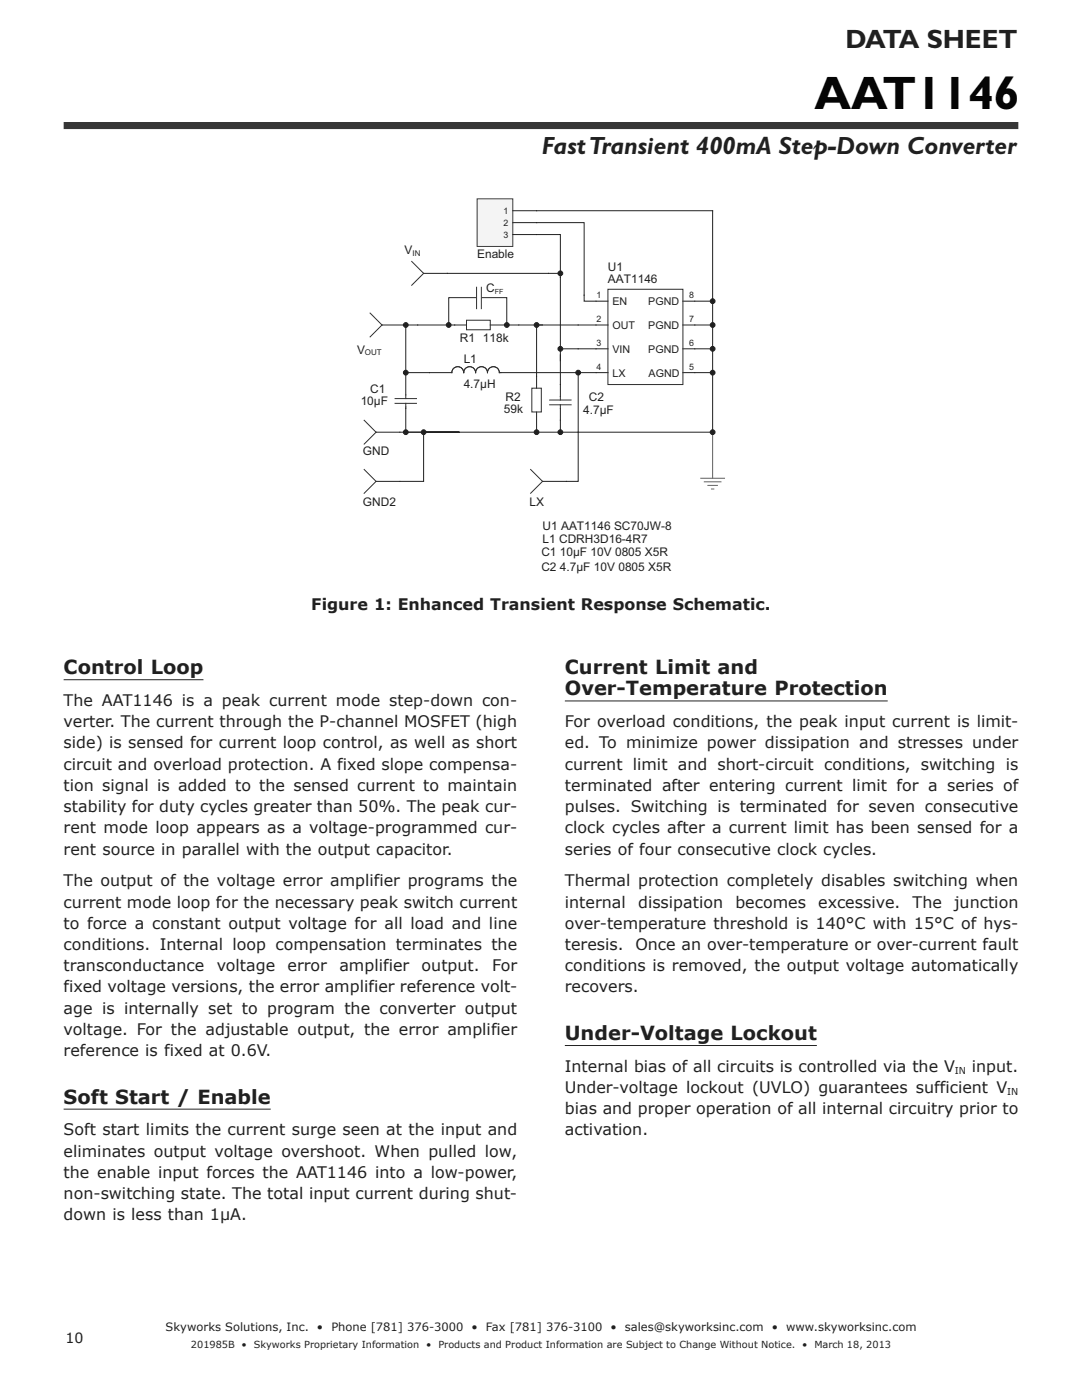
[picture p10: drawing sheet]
<svg xmlns="http://www.w3.org/2000/svg" width="216mm" height="279mm" viewBox="0 0 216 279" stroke-linecap="round" stroke-linejoin="round" font-family="sans-serif">
<defs><g id="words">
<text font-size="9.4" fill="#030404" x="162.5" y="21.8">AAT1146</text>
<text font-size="5.3" fill="#231f20" x="168.7" y="9.7">DATA SHEET</text>
<text font-size="5" fill="#231f20" x="108.1" y="30.7">Fast Transient 400mA Step-Down Converter</text>
<g font-size="3.9" fill="#231f20">
<text x="12.7" y="134.6">Control Loop</text>
<text x="112.7" y="134.6">Current Limit and</text>
<text x="112.7" y="138.8">Over-Temperature Protection</text>
<text x="112.7" y="207.6">Under-Voltage Lockout</text>
<text x="12.7" y="220.3">Soft Start / Enable</text>
</g>
<g font-size="3.2" fill="#231f20">
<text x="62.1" y="121.7">Figure 1: Enhanced Transient Response Schematic.</text>
<text x="12.7" y="140.9">The AAT1146 is a peak current mode step-down con-</text>
<text x="12.7" y="145.1">verter. The current through the P-channel MOSFET (high</text>
<text x="12.7" y="149.4">side) is sensed for current loop control, as well as short</text>
<text x="112.7" y="145.1">For overload conditions, the peak input current is limit-</text>
<text x="112.7" y="149.4">ed. To minimize power dissipation and stresses under</text>
<text x="12.7" y="153.6">circuit and overload protection. A fixed slope compensa-</text>
<text x="112.7" y="153.6">current limit and short-circuit conditions, switching is</text>
<text x="12.7" y="157.8">tion signal is added to the sensed current to maintain</text>
<text x="112.7" y="157.8">terminated after entering current limit for a series of</text>
<text x="12.7" y="162.1">stability for duty cycles greater than 50%. The peak cur-</text>
<text x="12.7" y="166.3">rent mode loop appears as a voltage-programmed cur-</text>
<text x="112.7" y="162.1">pulses. Switching is terminated for seven consecutive</text>
<text x="112.7" y="166.3">clock cycles after a current limit has been sensed for a</text>
<text x="12.7" y="170.5">rent source in parallel with the output capacitor.</text>
<text x="112.7" y="170.5">series of four consecutive clock cycles.</text>
<text x="12.7" y="176.9">The output of the voltage error amplifier programs the</text>
<text x="112.7" y="176.9">Thermal protection completely disables switching when</text>
<text x="12.7" y="181.1">current mode loop for the necessary peak switch current</text>
<text x="12.7" y="185.4">to force a constant output voltage for all load and line</text>
<text x="112.7" y="181.1">internal</text>
<text x="112.7" y="185.4">over-temperature threshold is 140°C with 15°C of hys-</text>
<text x="127.3" y="181.1">dissipation</text>
<text x="146.7" y="181.1">becomes</text>
<text x="163.3" y="181.1">excessive.</text>
<text x="182.1" y="181.1">The</text>
<text x="190.4" y="181.1">junction</text>
<text x="12.7" y="189.6">conditions. Internal loop compensation terminates the</text>
<text x="112.7" y="189.6">teresis.</text>
<text x="126.8" y="189.6">Once an over-temperature or over-current fault</text>
<text x="12.7" y="193.8">transconductance</text>
<text x="43.2" y="193.8">voltage</text>
<text x="57.4" y="193.8">error</text>
<text x="67.7" y="193.8">amplifier</text>
<text x="84.1" y="193.8">output.</text>
<text x="98.2" y="193.8">For</text>
<text x="112.7" y="193.8">conditions is removed, the output voltage automatically</text>
<text x="12.7" y="198.1">fixed voltage versions, the error amplifier reference volt-</text>
<text x="12.7" y="202.3">age is internally set to program the converter output</text>
<text x="112.7" y="198.1">recovers.</text>
<text x="12.7" y="206.5">voltage. For the adjustable output, the error amplifier</text>
<text x="12.7" y="210.8">reference is fixed at 0.6V.</text>
<text x="112.7" y="213.9">Internal bias of all circuits is controlled via the V</text>
<text x="193.9" y="213.9">input.</text>
<text x="112.7" y="218.1">Under-voltage lockout (UVLO) guarantees sufficient V</text>
<text x="12.7" y="226.6">Soft start limits the current surge seen at the input and</text>
<text x="112.7" y="222.4">bias and proper operation of all internal circuitry prior to</text>
<text x="112.7" y="226.6">activation.</text>
<text x="12.7" y="230.8">eliminates output voltage overshoot. When pulled low,</text>
<text x="12.7" y="235.1">the enable input forces the AAT1146 into a low-power,</text>
<text x="12.7" y="239.3">non-switching state. The total input current during shut-</text>
<text x="12.7" y="243.5">down is less than 1μA.</text>
</g>
<text font-size="2.8" fill="#231f20" x="13.1" y="267.9">10</text>
<g font-size="2.4" fill="#231f20">
<text x="80.7" y="50.8">V</text>
<text x="95.2" y="51.6">Enable</text>
<text x="97" y="58.2">C</text>
<text x="121.3" y="56.6">AAT1146</text>
<text x="121.3" y="54.2">U1</text>
<text x="71.2" y="70.6">V</text>
<text x="91.7" y="68.2">R1</text>
<text x="96.4" y="68.2">118k</text>
<text x="92.5" y="77.4">4.7µH</text>
<text x="92.5" y="72.5">L1</text>
<text x="72" y="80.8">10µF</text>
<text x="73.8" y="78.4">C1</text>
<text x="100.5" y="82.5">59k</text>
<text x="100.9" y="80.1">R2</text>
<text x="116.4" y="82.6">4.7µF</text>
<text x="117.5" y="80">C2</text>
<text x="72.4" y="90.8">GND</text>
<text x="72.4" y="101.1">GND2</text>
<text x="105.6" y="101.1">LX</text>
<text x="108.3" y="105.8">U1 AAT1146 SC70JW-8</text>
<text x="108" y="111.1">C1 10µF 10V 0805 X5R</text>
<text x="108" y="113.9">C2 4.7µF 10V 0805 X5R</text>
<text x="108.3" y="108.4">L1 CDRH3D16-4R7</text>
</g>
<g font-size="2.3" fill="#231f20">
<text x="33.1" y="265.7">Skyworks Solutions, Inc.</text>
<text x="63.3" y="265.7">•</text>
<text x="66.1" y="265.7">Phone [781] 376-3000</text>
<text x="94.1" y="265.7">•</text>
<text x="97" y="265.7">Fax [781] 376-3100</text>
<text x="121.8" y="265.7">•</text>
<text x="124.7" y="265.7">sales@skyworksinc.com</text>
<text x="154" y="265.7">•</text>
<text x="156.9" y="265.7">www.skyworksinc.com</text>
</g>
<g font-size="2.1" fill="#231f20">
<text x="122.2" y="60.9">EN</text>
<text x="122.2" y="65.6">OUT</text>
<text x="129.4" y="65.6">PGND</text>
<text x="129.4" y="60.9">PGND</text>
<text x="122.2" y="70.4">VIN</text>
<text x="129.4" y="70.4">PGND</text>
<text x="122.2" y="75.2">LX</text>
<text x="129.4" y="75.2">AGND</text>
</g>
<g font-size="1.9" fill="#231f20">
<text x="190.5" y="214.4">IN</text>
<text x="201" y="218.6">IN</text>
<text x="38.1" y="269">201985B</text>
<text x="48.2" y="269">•</text>
<text x="50.6" y="269">Skyworks Proprietary Information</text>
<text x="85" y="269">•</text>
<text x="87.5" y="269">Products and Product Information are Subject to Change Without Notice.</text>
<text x="160.1" y="269">•</text>
<text x="162.5" y="269">March 18, 2013</text>
</g>
<g font-size="1.8" fill="#231f20">
<text x="100.5" y="42.7">1</text>
<text x="100.5" y="45.1">2</text>
<text x="100.5" y="47.4">3</text>
<text x="119" y="59.5">1</text>
<text x="137.5" y="59.5">8</text>
<text x="119" y="64.2">2</text>
<text x="137.5" y="64.2">7</text>
<text x="119" y="69">3</text>
<text x="137.5" y="69">6</text>
<text x="119" y="73.7">4</text>
<text x="137.5" y="73.7">5</text>
</g>
<g font-size="1.6" fill="#231f20">
<text x="82.3" y="51.1">IN</text>
<text x="72.8" y="70.9">OUT</text>
</g>
<text font-size="1.4" fill="#231f20" x="98.7" y="58.6">FF</text>
</g></defs>
<path d="M12.7 25.1h190.5" fill="none" stroke="#363639" stroke-width="1.4" stroke-linecap="butt"/>
<g fill="#fff">
<path d="M12.7 38.1h190.5v215.9h-190.5z"/>
<path d="M12.7 131.6h190.5v124.2h-190.5z"/>
</g>
<g fill="none" stroke="#231f20" stroke-width=".2">
<path d="M81 74.4v4.4M85.7 74.4h4.5M99.6 74.4h.4M111.8 76.7v2.4M138.6 64.9h3.6v21.4h-26.8M138.6 74.4h3.6M138.6 69.6h3.6M81 81.2v.3M111.8 81.5v2.4M12.7 135.7h27.9M112.7 139.9h64.4M112.7 208.7h50.3"/>
<path d="M12.7 221.4h41.3"/>
</g>
<g fill="none" stroke="#2a3131" stroke-width=".2">
<path d="M95.1 57.3v4.3M96 57.3v4.3M78.8 79.5h4.3M81 78.8v.7M90.6 73.4a1.19 1.19 0 0 1 1.3-.1 1.19 1.19 0 0 1 .6 1.1 1.19 1.19 0 0 0-1.2-1.2 1.19 1.19 0 0 0-1.1 1.2v-.4zM92.5 74.4a1.19 1.19 0 0 1 1.2-1.2 1.19 1.19 0 0 1 1.2 1.2M94.9 74.4a1.19 1.19 0 0 0-1.2-1.2 1.19 1.19 0 0 0-1.2 1.2M94.9 74.4a1.19 1.19 0 0 1 1.2-1.2 1.19 1.19 0 0 1 1.2 1.2M97.3 74.4a1.19 1.19 0 0 0-1.2-1.2 1.19 1.19 0 0 0-1.2 1.2M97.8 73.4a1.19 1.19 0 0 1 1.2-.1 1.19 1.19 0 0 1 .6 1.1 1.19 1.19 0 0 0-1.1-1.2 1.19 1.19 0 0 0-1.2 1.2v-.4zM109.7 79.8h4.2M111.8 79.1v.7"/>
<path d="M78.8 80.5h4.3M81 80.5v.7M109.7 80.8h4.2M111.8 80.8v.7"/>
</g>
<circle cx="142.2" cy="69.6" r=".48" fill="#231f20"/>
<circle cx="142.2" cy="69.6" r=".48" fill="none" stroke="#231f20" stroke-width=".2"/>
<circle cx="142.2" cy="74.4" r=".48" fill="#231f20"/>
<g fill="none" stroke="#231f20" stroke-width=".2">
<path d="M138.6 60.1h3.6v4.8"/>
<circle cx="142.2" cy="74.4" r=".48"/>
</g>
<circle cx="142.2" cy="64.9" r=".48" fill="#231f20"/>
<g fill="none" stroke="#231f20" stroke-width=".2">
<path d="M81 81.5v4.8h34.4M111.8 83.9v2.4"/>
<circle cx="142.2" cy="64.9" r=".48"/>
</g>
<circle cx="111.8" cy="86.3" r=".48" fill="#231f20"/>
<g fill="none" stroke="#231f20" stroke-width=".2">
<path d="M84.5 54.6h4.8M76.2 64.9h4.8M75 86.3h16.6"/>
<circle cx="111.8" cy="86.3" r=".48"/>
</g>
<path d="M139.8 95.4h4.8M140.5 96.2h3.4M141.2 96.9h1.9M142 97.6h.4M142.2 86.3v9.1" fill="none" stroke="#5c6466" stroke-width=".2"/>
<path d="M82.2 52.2l2.3 2.4-2.3 2.3M73.9 62.5l2.3 2.4-2.3 2.3M72.7 83.9l2.3 2.4-2.3 2.3" fill="none" stroke="#2a3131" stroke-width=".2"/>
<circle cx="81" cy="86.3" r=".48" fill="#231f20"/>
<circle cx="81" cy="86.3" r=".48" fill="none" stroke="#231f20" stroke-width=".2"/>
<path d="M95.2 39.7h7.1v9.5h-7.1z" fill="#f3f3f4"/>
<path d="M95.2 39.7h7.1v9.5h-7.1z" fill="none" stroke="#363d3e" stroke-width=".2"/>
<g fill="none" stroke="#231f20" stroke-width=".2">
<path d="M102.3 42.1h4.8M102.3 44.4h4.8M102.3 46.8h4.8M90.7 64.9h-9.7v9.5M118.9 60.1h2.4M118.9 64.9h2.4M118.9 69.6h2.4M118.9 74.4h2.4M136.3 60.1h2.3M136.3 64.9h2.3M136.3 69.6h2.3M136.3 74.4h2.3"/>
<path d="M108.3 96.1h4.7"/>
</g>
<path d="M121.3 57.7h15v19h-15zM105.9 93.7l2.4 2.4-2.4 2.3" fill="none" stroke="#2a3131" stroke-width=".2"/>
<circle cx="81" cy="64.9" r=".48" fill="#231f20"/>
<circle cx="81" cy="64.9" r=".48" fill="none" stroke="#231f20" stroke-width=".2"/>
<circle cx="89.5" cy="64.9" r=".48" fill="#231f20"/>
<circle cx="89.5" cy="64.9" r=".48" fill="none" stroke="#231f20" stroke-width=".2"/>
<circle cx="101.1" cy="64.9" r=".48" fill="#231f20"/>
<circle cx="101.1" cy="64.9" r=".48" fill="none" stroke="#231f20" stroke-width=".2"/>
<circle cx="81" cy="74.4" r=".48" fill="#231f20"/>
<g fill="none" stroke="#231f20" stroke-width=".2">
<path d="M111.8 70.8v5.9M115.4 64.9h3.5M118.9 69.6h-7.1v2.4M118.9 74.4h-3.5v21.7h-2.4"/>
<circle cx="81" cy="74.4" r=".48"/>
</g>
<circle cx="115.4" cy="74.4" r=".48" fill="#231f20"/>
<circle cx="115.4" cy="74.4" r=".48" fill="none" stroke="#231f20" stroke-width=".2"/>
<circle cx="142.2" cy="60.1" r=".48" fill="#231f20"/>
<g fill="none" stroke="#231f20" stroke-width=".2">
<path d="M89.3 54.6h20.1M107.1 46.8h4.7v8.6M107.1 44.4h9.5v15.7h2.3M107.1 42.1h35.1v18"/>
<circle cx="142.2" cy="60.1" r=".48"/>
</g>
<circle cx="111.8" cy="54.6" r=".48" fill="#231f20"/>
<circle cx="111.8" cy="54.6" r=".48" fill="none" stroke="#231f20" stroke-width=".2"/>
<circle cx="142.2" cy="86.3" r=".48" fill="#231f20"/>
<g fill="none" stroke="#231f20" stroke-width=".2">
<path d="M84.5 86.3v9.8h-4.7"/>
<circle cx="142.2" cy="86.3" r=".48"/>
</g>
<circle cx="84.5" cy="86.3" r=".48" fill="#231f20"/>
<g fill="none" stroke="#231f20" stroke-width=".2">
<path d="M90.7 64.9h2.4M97.8 64.9h5.7M107.1 75.1v2.4M75 96.1h4.8M107.1 82.2v4.1"/>
<circle cx="84.5" cy="86.3" r=".48"/>
</g>
<path d="M93.1 63.9h4.7v1.9h-4.7zM106.1 77.5h1.9v4.7h-1.9zM72.7 93.7l2.3 2.4-2.3 2.3" fill="none" stroke="#2a3131" stroke-width=".2"/>
<circle cx="107.1" cy="86.3" r=".48" fill="#231f20"/>
<g fill="none" stroke="#231f20" stroke-width=".2">
<path d="M100 74.4h15.4M115.4 64.9h-8.3v10.2"/>
<circle cx="107.1" cy="86.3" r=".48"/>
</g>
<circle cx="107.1" cy="64.9" r=".48" fill="#231f20"/>
<g fill="none" stroke="#231f20" stroke-width=".2">
<path d="M109.4 54.6h2.4M111.8 55.4v14.2M81 74.4h4.7M103.5 64.9h4.8"/>
<circle cx="107.1" cy="64.9" r=".48"/>
</g>
<circle cx="111.8" cy="69.6" r=".48" fill="#231f20"/>
<g fill="none" stroke="#231f20" stroke-width=".2">
<path d="M95 59.4h-5.5v5.4M96.1 59.4h5v5.4"/>
<circle cx="111.8" cy="69.6" r=".48"/>
</g>
<use href="#words"/>
</svg>
